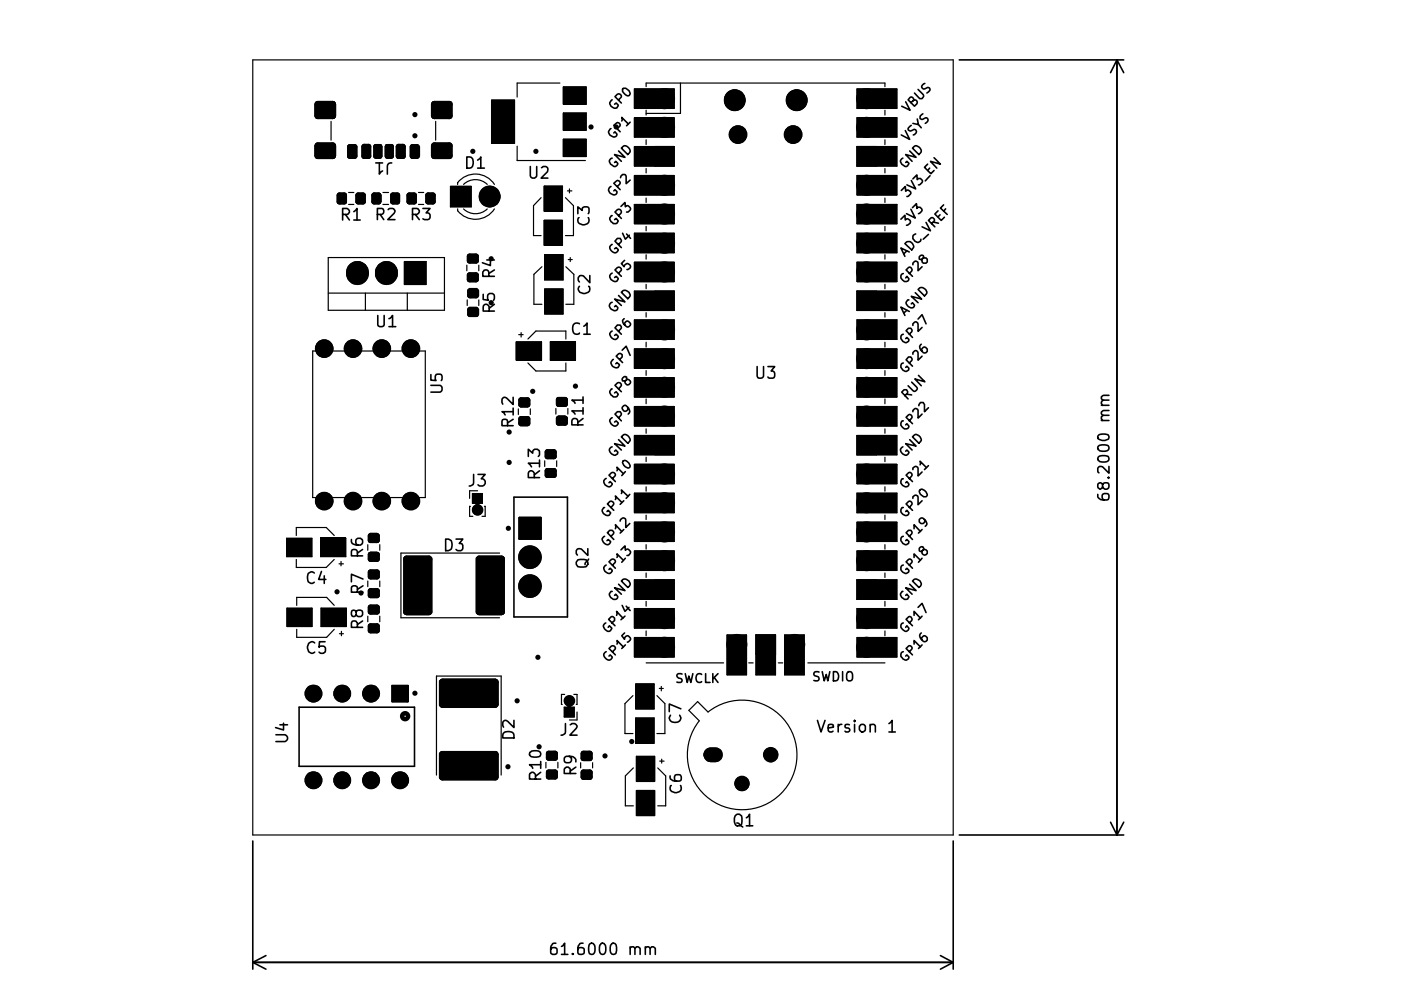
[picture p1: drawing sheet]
<svg xmlns="http://www.w3.org/2000/svg" width="297mm" height="210mm" viewBox="0 0 297 210" stroke-linecap="round" stroke-linejoin="round" font-family="sans-serif">
<g fill="none" stroke="#000" stroke-width=".25">
<path d="M53.6 12.7h148.5v164.3h-148.5zM118.7 17.6h-9.1v3M119.5 18.5h4.8v3.6h-4.8zM134.5 18.9h8.4v4h-8.4zM137 18.4v-.8h50.6v.8M144.3 17.6v6.4h-7.3M181.7 18.9h8.5v4h-8.5zM67.4 22.1h3.1v2.5h-3.1zM67.4 30.9h3.1v2.1h-3.1zM70.2 25.7v4M74.2 31.2h1v1.9h-1zM77.2 31.1h.9v2h-.9z"/>
<path d="M79.7 31.1h.8v2h-.8zM82.1 31.1h.9v2h-.9zM84.5 31.1h.9v2h-.9zM87.5 31.2h.9v1.9h-.9zM92.1 22.1h3.1v2.5h-3.1zM92.1 30.9h3.1v2.1h-3.1zM92.4 25.7v4M95.5 39.5h4.4v4.4h-4.4zM97 38.7v.4M97 38.7a4.8 4.8 0 0 1 7.8 .4M98.3 39.1a3.6 3.6 0 0 1 5 0M104.2 21.3h4.9v9.1h-4.9z"/>
<path d="M109.6 31v3h14.5M115.4 39.5h3.8v5.3h-3.8zM119.5 24h4.8v3.6h-4.8zM119.5 29.5h4.8v3.7h-4.8zM134.5 31.1h8.4v4.1h-8.4zM134.5 25h8.4v4h-8.4zM134.5 37.3h8.4v4h-8.4zM137 23.4v1M137 29.6v1M137 35.7v1M138.9 31.1v4.1M181.7 31.1h8.5v4.1h-8.5z"/>
<path d="M181.7 25h8.5v4h-8.5zM181.7 37.3h8.5v4h-8.5zM185.8 31.1v4.1M187.6 23.4v1M187.6 29.6v1M187.6 35.7v1M69.6 54.6h24.6v11.2h-24.6zM72 41.4h1v1.4h-1zM73.9 43.3h1.1M73.9 40.8h1.1M75.9 41.4h1.1v1.4h-1.1zM79.3 41.4h1v1.4h-1z"/>
<path d="M81.2 43.3h1.2M81.2 40.8h1.2M83.3 41.4h.9v1.4h-.9zM85.8 55.5h4.5v4.8h-4.5zM86.8 41.4h1v1.4h-1zM88.7 43.3h1.1M88.7 40.8h1.1M90.8 41.4h1v1.4h-1zM97 44.3v.4a4.8 4.8 0 0 0 7.8-.4M99 56.2v1.2M99.6 54.4h1.3v.9h-1.3zM99.6 58.3h1.3v1h-1.3z"/>
<path d="M101.5 56.2v1.2M103.3 44.3a3.6 3.6 0 0 1-5 0M114.7 41.9l-1.6 1.7v6.4h1.6M114.9 56.6l-1.7 1.6v6.3h1.7M115.4 46.7h3.8v5.3h-3.8zM115.5 54h3.9v5.4h-3.9zM119.9 41.9l1.7 1.7v6.4h-1.7M120 56.6l1.7 1.6v6.3h-1.7M120.3 40.5h.9M120.5 55h.8M120.7 40v.9M120.9 54.6v.9"/>
<path d="M134.5 43.3h8.4v4.1h-8.4zM134.5 49.4h8.4v4.2h-8.4zM134.5 55.6h8.4v4.1h-8.4zM137 42v.9M137 48v.9M137 54v.9M181.7 43.3h8.5v4.1h-8.5zM181.7 49.4h8.5v4.2h-8.5zM181.7 55.6h8.5v4.1h-8.5zM187.6 42v.9M187.6 48v.9M187.6 54v.9"/>
<path d="M66.3 74.4h23.9v31.1h-23.9zM69.6 62.1h24.6M77.5 62.1v3.7M86.4 62.1v3.7M99.1 63.6v1.2M99.7 61.7h1.2v1h-1.2zM99.7 65.7h1.2v.9h-1.2zM101.5 63.6v1.2M109.5 72.5h5.3v3.9h-5.3zM110 71h.9M110.5 70.5v1M111.9 71.9l1.7-1.7h6.4v1.7"/>
<path d="M111.9 77l1.7 1.7h6.4v-1.7M115.5 61.3h3.9v5.2h-3.9zM116.7 72.5h5.3v3.9h-5.3zM134.5 61.7h8.4v4.1h-8.4zM134.5 67.8h8.4v4.2h-8.4zM134.5 74h8.4v4.1h-8.4zM137 60.3v.9M137 66.3v.9M137 72.6v1M137 78.6v1M138.9 61.7v4.1M181.7 61.7h8.5v4.1h-8.5z"/>
<path d="M181.7 67.8h8.5v4.2h-8.5zM181.7 74h8.5v4.1h-8.5zM185.8 61.7v4.1M187.6 60.3v.9M187.6 66.3v.9M187.6 72.6v1M187.6 78.6v1M109.9 86.7v1.2M110.5 84.8h1.3v1h-1.3zM110.5 88.8h1.3v.9h-1.3zM112.4 86.7v1.2M115.5 97.7v1.2"/>
<path d="M116.1 95.8h1.3v1h-1.3zM116.1 99.8h1.3v1h-1.3zM117.9 86.6v1.2M118 97.7v1.2M118.4 84.8h1.4v.9h-1.4zM118.4 88.7h1.4v1h-1.4zM120.4 86.6v1.2M134.5 98.5h8.4v4h-8.4zM134.5 80.1h8.4v4.1h-8.4zM134.5 86.2h8.4v4.1h-8.4zM134.5 92.4h8.4v4h-8.4zM137 84.6v1"/>
<path d="M137 90.9v1M137 96.9v1M138.9 92.4v4M181.7 98.5h8.5v4h-8.5zM181.7 92.4h8.5v4h-8.5zM181.7 80.1h8.5v4.1h-8.5zM181.7 86.2h8.5v4.1h-8.5zM185.8 92.4v4M187.6 84.6v1M187.6 90.9v1M187.6 96.9v1M60.8 114.1h5.3v3.9h-5.3z"/>
<path d="M62.8 113.5v-1.7h6.4l1.7 1.7M62.8 118.6v1.7h6.4l1.7-1.7M68 114.1h5.3v3.9h-5.3zM71.9 119.5h.9M72.3 119v1M78 115.5v1.2M78.6 117.6h1.3v.9h-1.3zM78.6 113.6h1.3v1h-1.3zM80.5 115.5v1.2M86.2 118.5h4.7v11.2h-4.7zM99.7 107.4h-.1v2.1h.6M100.2 104.6h2.1v2.1h-2.1z"/>
<path d="M101.3 104.1h-1.7v1.6M101.6 118.5h4.7v11.2h-4.7zM102.7 107.4h.2v2.1h-.7M105.9 117.3h-20.9v13.7h20.9M134.5 104.6h8.4v4.1h-8.4zM134.5 110.7h8.4v4.1h-8.4zM134.5 116.8h8.4v4.1h-8.4zM137 103.2v.9M137 109.2v1M137 115.5v.9M181.7 104.6h8.5v4.1h-8.5zM181.7 110.7h8.5v4.1h-8.5z"/>
<path d="M181.7 116.8h8.5v4.1h-8.5zM187.6 103.2v.9M187.6 109.2v1M187.6 115.5v.9M60.9 128.9h5.2v3.9h-5.2zM62.9 133.4v1.7h6.4l1.6-1.7M62.9 128.4v-1.7h6.4l1.6 1.7M68.1 128.9h5.3v3.9h-5.3zM72 134.4h.8M72.4 133.9v.9M78 123.2v1.2M78 130.6v1.2"/>
<path d="M78.6 128.8h1.3v.9h-1.3zM78.6 121.3h1.3v1h-1.3zM78.6 125.3h1.3v.9h-1.3zM78.6 132.8h1.3v.9h-1.3zM80.5 123.2v1.2M80.5 130.6v1.2M134.5 122.9h8.4v4.2h-8.4zM134.5 129h8.4v4.2h-8.4zM134.5 135.2h8.4v4.1h-8.4zM137 121.5v.9M137 127.5v1M137 133.8v1"/>
<path d="M138.9 122.9v4.2M154.2 134.6h4v8.5h-4zM160.3 134.6h4.1v8.5h-4.1zM160.3 138.8h4.1M166.4 134.6h4.1v8.5h-4.1zM181.7 122.9h8.5v4.2h-8.5zM181.7 129h8.5v4.2h-8.5zM181.7 135.2h8.5v4.1h-8.5zM185.8 122.9v4.2M187.6 121.5v.9M187.6 127.5v1M187.6 133.8v1"/>
<path d="M93.8 144.6h11.2v4.8h-11.2zM93.8 159.9h11.2v4.9h-11.2zM116.3 159.8h1.4v.9h-1.4zM119.6 149.9h2.2v2.1h-2.2zM119.7 147.2h-.7v2.2h.2M121.7 147.2h.6v2.2h-.1M122.3 151v1.7h-1.6M123.7 159.8h1.4v1h-1.4zM134.2 147.5l-1.7 1.7v6.3h1.7M134.8 145h3.9v5.3h-3.9zM134.8 152.2h3.9v5.4h-3.9zM137 140.5h16.4"/>
<path d="M139.3 147.5l1.7 1.7v6.3h-1.7M139.8 146h.8M140.2 145.5v1M146 150.6l1.9-1.8 2.2 2.2a11.6 11.6 0 0 1 18.6 6.5 11.6 11.6 0 0 1-13.9 13.9 11.6 11.6 0 0 1-6.5-18.6zM158.7 140.5h1M165 140.5h.9M171.3 140.5h16.3M92.5 164.3v-21h13.8v21M115.7 161.6v1.2M116.3 163.7h1.4v1h-1.4zM118.3 161.6v1.2M123.1 161.7v1.1"/>
<path d="M123.7 163.7h1.4v1.1h-1.4zM125.6 161.7v1.1M134.3 162.8l-1.7 1.7v6.4h1.7M135 167.6h3.8v5.3h-3.8zM135 160.4h3.8v5.3h-3.8zM139.4 162.8l1.7 1.7v6.4h-1.7M139.9 161.4h.9M140.3 161v.8"/>
</g>
<g fill="none" stroke="#000" stroke-width=".34">
<path d="M132 18.9l.2-.2h.5a1.46 1.46 0 0 1 .9 1.2l-.2 .3a1.17 1.17 0 0 1-1.4-1.3zM194.6 19l1.1 1.1 .1 .3-.3 .5h-.5l-1.1-1.2M196.1 17.7l-.6 .4v.5l.4 .3 .9-.4 .3 .2 .1 .3-.7 .7M203.4 12.7h34.9M236.8 12.7v164.3M236.8 12.7l1.5 2.7M236.8 12.7l-1.3 2.7M79.7 34.5h1.4M80.4 34.5v2.4l.2-.3 .5-.4M83.1 34.5a.73 .73 0 0 0-1 .7v1.7M99 33.3h.6a1.19 1.19 0 0 1 .6 1.8l-.3 .5h-.9zM101.3 34l.5-.4 .1-.3v2.3"/>
<path d="M101.3 35.6h1.4M112.4 35.3v2l.5 .5a.84 .84 0 0 0 .9-.5v-2M114.8 35.6l.3-.3h.6l.4 .3 .1 .4-.1 .4-1.4 1.4h1.5M129.5 39.5a.82 .82 0 0 0-.5 .9 1.02 1.02 0 0 0 .7 .8 1.02 1.02 0 0 0 1-.1l.1-.5-.4-.4-.3 .3M129.5 27.3l-.5 .6a1.1 1.1 0 0 0 1.7 .9l.1-.4-.4-.5-.3 .3M129.8 33.5a.74 .74 0 0 0-.6 .8l.3 .5 .5 .4a.66 .66 0 0 0 1-.6l-.4-.4-.3 .3M129.8 21.2l-.5 .6a1.14 1.14 0 0 0 1.5 1.1l.3-.6-.5-.5-.3 .3M130.9 39.5l.5-.5a.49 .49 0 0 0-.1-.6 .49 .49 0 0 0-.6 0l-.6 .5 1.4 1.3M130.9 27.3l.5-.5a.49 .49 0 0 0-.1-.6 .49 .49 0 0 0-.6-.1l-.6 .5 1.4 1.3M131.1 32l1.4 1.4-2.2-.6 1.4 1.4M131.1 21.2l.6-.5a.52 .52 0 0 0-.2-.7 .52 .52 0 0 0-.6 0l-.5 .5 1.3 1.3M131.6 37.7l.1-.4 .3-.3h.5l.2 .2 .1 1.7 .8-.7"/>
<path d="M131.7 31.4a1.03 1.03 0 0 1 1.3-.4 1.03 1.03 0 0 1 .6 1.2l-.5 .6zM131.8 25.7v-.8l1.4 1.3M133.6 25.9l-.8 .8M191.4 33.5l-.5 .5a1.48 1.48 0 0 0 1.3 1.3l.5-.7-.4-.4-.3 .3M191.9 27.7l1 1.8-1.8-.9M192 21.6l1 1.8-1.8-.9M192.9 32l1.3 1.4-2.2-.6 1.4 1.4M193.2 26.6a.94 .94 0 0 0-.7 .8l.5 .4 .8-.4 .3 .1 .2 .4-.1 .3-.6 .4M193.2 38.3l.9 1.7-1.8-.8M193.5 31.4l.3-.3a1.02 1.02 0 0 1 1.2 .2 1.02 1.02 0 0 1 .2 1.1l-.4 .4zM193.5 37.9l.9-.8 .1 1 .1-.3h.6l.3 .4v.5l-.4 .4-.4 .1M193.6 21.3l.3-.1a.55 .55 0 0 1 .5 .2 .55 .55 0 0 1 0 .6l-.5 .5-1.4-1.3 .5-.5a.49 .49 0 0 1 .6 0 .49 .49 0 0 1 0 .6l-.5 .5"/>
<path d="M194.5 25.2l.2 1.2-1.2-.2M194.7 26.4l.6 .7M195.7 24.1l-.6 .5v.5l.5 .2 .7-.3 .3 .1 .2 .3-.1 .3-.5 .5M196.7 34.8l-.7 .7 1.4 1.3 .6-.6M197.1 35.6l-.4 .6M197.2 37.3l-1 1.1M198 33.4l1.4 1.4-2.1-.6 1.3 1.4M72.6 45.5l1.2-.1a.67 .67 0 0 0 .3-.7 .67 .67 0 0 0-.5-.5h-1v2.5M73.2 45.5l.9 1.2M75 44.9l.7-.7v2.5M75 46.7h1.4M80 45.5h.9a.68 .68 0 0 0 .5-.7 .68 .68 0 0 0-.5-.6h-.9v2.4"/>
<path d="M80.6 45.5l.8 1.1M82.3 44.4l.3-.2h.6l.5 .4v.3l-1.5 1.7h1.5M87.5 45.5h.9a.65 .65 0 0 0 .5-.7 .65 .65 0 0 0-.5-.6h-.9v2.4M88.1 45.5l.8 1.1M89.7 44.2h1.5l-.9 .9a.67 .67 0 0 1 .9 .5v.5l-.2 .3a1.15 1.15 0 0 1-1.3 0M103.2 55.1h1.6M103.6 58.6v-.9a.67 .67 0 0 0-.6-.5 .67 .67 0 0 0-.6 .5v.9h2.4M104 54.8v1.5l-1.7-.6M104.8 57.2l-1.2 .8M122.5 45.3v-1.4l.9 .7 .1-.6a1.06 1.06 0 0 1 1.3 0 1.21 1.21 0 0 1-.1 1.3M122.8 46.1a.79 .79 0 0 0 .3 1.4 1.07 1.07 0 0 0 1.4 0 1.07 1.07 0 0 0 .2-1.4M125.1 58.4v1.5l-1.4-1.4a.78 .78 0 0 0-1.1 .3v.6l.3 .4"/>
<path d="M129.8 57.9a.82 .82 0 0 0-.5 .9 1.17 1.17 0 0 0 1.5 .8l.3-.6-.5-.4-.3 .2M129.8 45.7h-.2l-.3 .5a1.15 1.15 0 0 0 1.3 1.2l.2-.1 .3-.5-.5-.5-.3 .3M129.8 51.8a.9 .9 0 0 0-.5 1 .9 .9 0 0 0 .7 .7 .7 .7 0 0 0 1.1-.6l-.5-.4-.3 .2M131.1 57.9l.6-.5a.52 .52 0 0 0-.2-.6 .52 .52 0 0 0-.6-.1l-.5 .5 1.3 1.4M131.1 45.7l.6-.5a.55 .55 0 0 0-.1-.7 .55 .55 0 0 0-.7-.1l-.5 .6 1.3 1.3M131.1 51.8l.6-.5a.55 .55 0 0 0-.2-.8h-.6l-.5 .6 1.3 1.4M131.7 43.8l.8-.9 .1 1a.45 .45 0 0 1 .7-.2l.3 .3 .1 .4-.5 .6h-.4M132 49.4l.6 1.3 .8-.8M132.4 55.2l-.7 .7 .6 .7 .1-.4 .5-.3 .7 .3 .1 .3-.1 .3-.7 .3M132.8 49.6l.9 .9M191 46.5l.9-.9v1.1a.45 .45 0 0 1 .7-.2l.4 .2v.4a.94 .94 0 0 1-.8 .7M191.1 40.4l.8-.9 .1 1.1a.45 .45 0 0 1 .7-.2l.3 .2 .1 .4-.5 .6-.3 .1"/>
<path d="M191.5 58l-.2 .1a.97 .97 0 0 0 0 1.3 .97 .97 0 0 0 1.3 0l.1-.3-.4-.5-.3 .3M191.9 51.6a1 1 0 0 1 1.4-.1 1 1 0 0 1 0 1.5zM192.3 53.2l-.7 .6M192.8 58l.5-.5a.54 .54 0 0 0-.1-.6 .54 .54 0 0 0-.6-.2l-.5 .5 1.4 1.4M192.8 53.4l-1.8-.8 .9 1.8M193.1 44.4l1 1.8-1.9-.9M193.5 44l.8-.8 .1 1 .2-.3h.5l.3 .4 .1 .3-.8 .7M193.5 56.1v-.3l.4-.3 .3-.1 .4 .1v1.9l.9-.8M194.1 49.6l-.5 .3a.91 .91 0 0 0 .4 1.2l.7 .3a.57 .57 0 0 0 .5-.7M195.7 54.7h.6l.3 .2v.6l-.3 .3h-.6l-.2-.3v-.6l.3-.5-.1-.2-.3-.1-.5 .3v.5h.6M196.3 47.2l1 1.7-1.8-.8M196.8 49.7l-1.1 1"/>
<path d="M197.5 47.4l.5-.5a.49 .49 0 0 0 0-.6 .49 .49 0 0 0-.6-.1l-.6 .5 1.4 1.4M197.9 47.1l1.1 .2M198.9 44.7l-.7 .7 1.4 1.3 .6-.6M199.3 45.6l-.4 .4M200.1 43.4l-.7 .7 1.4 1.4M200.5 44.3l-.4 .5M80.1 66.9v1.9l.1 .3 .3 .2 .9-.2v-2.2M82.5 67.6l.7-.7v2.4M82.5 69.3h1.4M91.4 79.4v1.2l1.1 .1a1.06 1.06 0 0 1 0-1.3h1.1a1.06 1.06 0 0 1 0 1.3M102.4 62.4v1.1l1.1 .2a1.06 1.06 0 0 1 0-1.3l.3-.2h.6l.2 .2a1.06 1.06 0 0 1 0 1.3M103.7 66v-1a.65 .65 0 0 0-.6-.5 .65 .65 0 0 0-.7 .5v1h2.4"/>
<path d="M104.8 64.5l-1.1 .9M122.9 68.7a.96 .96 0 0 0-1.2 0 .96 .96 0 0 0-.3 1.1 .84 .84 0 0 0 .4 1 .84 .84 0 0 0 1.1-.2M122.9 60.7a.8 .8 0 0 0 0 1.3 1.39 1.39 0 0 0 2.2-.6l-.1-.6-.2-.1M123.8 69.2l.7-.7v2.4M123.8 70.9h1.3M129.8 70.2l-.3 .2a1.02 1.02 0 0 0 .2 1.2 1.02 1.02 0 0 0 1.1 .2l.3-.5-.5-.4-.3 .2M129.8 64.1a.76 .76 0 0 0-.6 .8 1.02 1.02 0 0 0 .6 .9 1.02 1.02 0 0 0 1.1-.2l.1-.4-.4-.4-.3 .2M130 76.2l-.1 .1a1.02 1.02 0 0 0-.1 1.3 1.02 1.02 0 0 0 1.3 .3l.2-.6-.5-.4-.2 .2M131.1 70.2l.6-.5a.55 .55 0 0 0-.2-.8h-.6l-.5 .6 1.3 1.4M131.1 62.7l1.4 1.3-2.2-.6 1.4 1.4M131.4 76.2l.5-.5v-.5a.55 .55 0 0 0-.8-.2l-.5 .5 1.4 1.4M131.7 62a.81 .81 0 0 1 1.1-.4l.5 .4 .3 .5v.2l-.5 .6z"/>
<path d="M131.9 74.3l.9-.9 .8 2M132.3 67.6l-.2 .2a.75 .75 0 0 0 .1 .9l.9 .6a.67 .67 0 0 0 .6-.6l-.6-.6a.66 .66 0 0 0-.7 .6l.1 .2M160.5 77.7v2.1a.74 .74 0 0 0 .7 .4 .74 .74 0 0 0 .7-.4v-2.1M162.8 77.7h1.5l-.8 1a.62 .62 0 0 1 .8 .5v.6l-.2 .3-.9 .1-.4-.3M191.5 70.9l-.2 .1a.9 .9 0 0 0 .1 1.4l.8 .2a.57 .57 0 0 0 .5-.6l-.4-.5-.3 .3M191.5 77h-.2a.9 .9 0 0 0 .1 1.5l.8 .2a.57 .57 0 0 0 .5-.6l-.4-.5-.3 .3M192.3 65.8l-.7 .6M192.7 63.6h-.3l-.3 .5a1.1 1.1 0 0 0 1.7 .9l.1-.3-.4-.5-.3 .2M192.8 70.9l.5-.5a.55 .55 0 0 0-.2-.8h-.5l-.5 .5 1.4 1.4M192.8 77l.5-.5a.55 .55 0 0 0-.2-.8h-.5l-.5 .6 1.4 1.3M192.8 66l-1.8-.9 .9 1.8M193.5 69v-.3l.4-.4a.48 .48 0 0 1 .5 0 .48 .48 0 0 1 .2 .4v1.6l.9-.9"/>
<path d="M193.5 75.1v-.3l.4-.4a.48 .48 0 0 1 .5 0 .48 .48 0 0 1 .2 .4v1.6l.9-.9M194.1 62.1l1.3 1.3-2.2-.6 1.4 1.4M194.6 67.6l.9-.9 .8 2M194.6 61.4a.81 .81 0 0 1 1.1-.4l.6 .4 .2 .5v.2l-.5 .6zM194.7 79.6l1.4 1.3-2.1-.6 1.3 1.5M195.3 73a.81 .81 0 0 0-.1 1.3l.5 .5h.4l.5-.3v-.5l-.3-.3-.4-.1-.5 .5 .1 .3M91.4 81.7h1.9l.4 .5-.1 .7-.3 .2h-1.9M107.6 90.3l-.1-1.2-.3-.2-.6 .1-.2 .3v1h2.4M108.8 87.3h-2.4l.4 .2 .3 .5M108.8 84.2v1.6l-1.7-1.6a.6 .6 0 0 0-.7 .6v.5l.2 .4M108.8 88.9l-1.2 .8M108.8 86.5v1.5"/>
<path d="M112 96.8v-1.6l.9 .9a.67 .67 0 0 1 .5-.9h.6l.3 .3 .1 .9-.3 .4M114.4 98.2h-2.4l.7 .8M114.4 99.8l-1.1 .9M114.4 97.5v1.5M122.5 90.1v-.9a.65 .65 0 0 0-.6-.5 .65 .65 0 0 0-.7 .5v.9h2.4M123.6 87.1h-2.4l.7 .7M123.6 84.8h-2.4l.6 .5 .1 .2M123.6 88.7l-1.1 .9M123.6 84.2v1.3M123.6 86.4v1.4M129.8 82.5h-.2l-.3 .5a1.15 1.15 0 0 0 1.3 1.2l.2-.1 .3-.5-.5-.5-.3 .2M129.8 94.7a.79 .79 0 0 0-.6 .8 .79 .79 0 0 0 .5 .8l.8 .2a.57 .57 0 0 0 .5-.7l-.4-.4-.3 .3"/>
<path d="M129.8 88.6l-.3 .2a1.02 1.02 0 0 0 .2 1.2 1.02 1.02 0 0 0 1.1 .2l.3-.5-.5-.5-.3 .3M130.8 99.8v-.7l1.4 1.3M131.1 82.5l.6-.6a.52 .52 0 0 0-.2-.7 .52 .52 0 0 0-.6 0l-.5 .5 1.3 1.4M131.1 93.2l1.4 1.4-2.2-.5 1.4 1.3M131.1 88.6l.6-.5a.55 .55 0 0 0-.2-.8h-.6l-.5 .5 1.3 1.4M131.7 92.6a.97 .97 0 0 1 1.5-.1 .97 .97 0 0 1-.1 1.5zM132.1 97.8a1.05 1.05 0 0 1 1.1 .2 1.05 1.05 0 0 1 .2 1.1l-.1 .1a1.25 1.25 0 0 1-1.2-1.4zM132.6 100l-.8 .8M132.8 80.5l.3-.1a.67 .67 0 0 1 .6 .7l-.4 .4h-.5l-.3-.4 .3-.6v-.6l-.4-.1-.4 .4-.1 .3 .1 .3h.6M133.1 86.4v.5l-.3 .2h-.6l-.3-.7 .3-.4 .4-.1a1.35 1.35 0 0 1 .8 1.6l-.2 .3M191.4 94.7l-.1 .1a.97 .97 0 0 0-.1 1.3 .97 .97 0 0 0 1.2 .3l.3-.6-.4-.4-.3 .3M191.5 89.2h-.2a1 1 0 0 0 0 1.4 1 1 0 0 0 1.3 .1l.1-.4-.4-.5-.3 .3"/>
<path d="M191.9 83.9l.5-.5a.55 .55 0 0 0-.2-.8h-.5l-.5 .5 1.3 1.5M192.2 83.6l1.1 .1M192.8 89.2l.5-.6a.49 .49 0 0 0-.1-.6 .49 .49 0 0 0-.6 0l-.5 .5 1.4 1.3M192.9 93.2l1.3 1.4-2.2-.5 1.4 1.3M193.3 81l1.1 1.1v.5l-.6 .4-1.3-1.2M193.5 92.6l.6-.5a1.1 1.1 0 0 1 1.1 1.5l-.4 .4zM193.5 99.6v-.4l.4-.2 .3-.1 .4 .2v1.8l.9-.8M193.5 87.3v-.3l.6-.4 .5 .2v1.8l.9-.8M194.8 86l.4-.7h.5l.3 .5v1.5l.8-.9M195.1 98.6v-.8l1.3 1.3M196.8 98.7l-.8 .9M232.8 96.9a1.88 1.88 0 0 1 2.2 0l.1 .5a.76 .76 0 0 1-.8 .6 1.08 1.08 0 0 1-1.6-.8z"/>
<path d="M232.8 94.7a2.16 2.16 0 0 1 2.1-.2 .68 .68 0 0 1-.2 1.1 2.1 2.1 0 0 1-1.9-.3zM232.8 92.4a2.16 2.16 0 0 1 2.1-.2 .69 .69 0 0 1 0 .9 1.9 1.9 0 0 1-2.1-.1zM233.5 89.2h1.6M233.5 85.9h1.6M235.1 98.9v1.4l-1.3-1.3a.67 .67 0 0 0-1.1 .3v.6l.3 .3M235.1 88.1h-1.2l-.2 .1-.2 .2v.4l.3 .4M235.1 87h-1.2l-.2 .2-.2 .2v.3l.4 .4M235.1 84.8h-1.2l-.2 .2a.59 .59 0 0 0 .1 .9M235.1 83.8h-1.2l-.2 .2-.2 .2v.3l.4 .3M74.5 114.4v.5a1.64 1.64 0 0 0 2.3 .4 .84 .84 0 0 0-.3-1.2h-.6l-.4 .3-.1 .7 .5 .5M75.8 117.9v-1a.68 .68 0 0 0-.7-.4 .68 .68 0 0 0-.6 .4v1h2.4M76.9 116.5l-1.1 .8"/>
<path d="M94.5 114.3a1.06 1.06 0 0 1 1.1 .2 1.06 1.06 0 0 1 .2 1.2 .9 .9 0 0 1-.7 1.1h-.6zM96.7 114.3h1.4l-.7 .9 .6 .1a1.06 1.06 0 0 1 0 1.3l-.3 .2h-.7l-.3-.3M100.4 100.6v1.8a.89 .89 0 0 1-.9 .6M101.3 100.6h1.6l-.9 .9a.82 .82 0 0 1 .9 .5 .87 .87 0 0 1-.5 1h-.7l-.4-.2M109 105.4h11.3v25.4h-11.3zM113.3 101.3v-1a.65 .65 0 0 0-.7-.5 .65 .65 0 0 0-.6 .5v1h2.4M122.5 118.7h1.8l.3 .5v.4l-.3 .5h-1.8l-.3-.5v-.4zM124.6 116.3v1.5l-1.3-1.4-.4-.1-.5 .1-.2 .4v.5l.2 .4M124.8 118.5l-.7 .8-.1 .4M128.2 113.7l-.4 .3a1.02 1.02 0 0 0 .2 1.1 1.02 1.02 0 0 0 1.2 .2l.3-.5-.6-.4-.2 .2M128.2 107.6h-.2l-.3 .5a1.14 1.14 0 0 0 1.5 1.1l.3-.5-.6-.5-.2 .3M128.5 101.4l-.1 .1a.77 .77 0 0 0-.1 1.3l.5 .3a.7 .7 0 0 0 1-.6l-.4-.4-.3 .3"/>
<path d="M128.5 119.8l-.1 .1a.77 .77 0 0 0-.1 1.3l.5 .3a.7 .7 0 0 0 1-.6l-.4-.4-.3 .2M129.5 113.7l.6-.8-.3-.5h-.5l-.5 .5 1.3 1.5M129.5 107.6l.6-.8a.59 .59 0 0 0-.8-.5l-.5 .5 1.3 1.4M129.9 101.4l.5-.5a.52 .52 0 0 0-.1-.6 .52 .52 0 0 0-.7-.1l-.5 .6 1.4 1.3M129.9 119.8l.5-.5a.52 .52 0 0 0-.1-.6 .52 .52 0 0 0-.7-.1l-.5 .5 1.4 1.4M130.5 112.1v-.8l1.3 1.4M130.5 105.9v-.7l1.3 1.3M130.8 118.2v-.8l1.4 1.4M131.5 110.5l.1-.3 .5-.4 .5 .2 .1 1.8 .8-.8M131.7 116.6l.8-.9 .1 1a.46 .46 0 0 1 .7-.2l.3 .3 .1 .4-.4 .6h-.4M131.7 104.6v-.7l1.5 1.3M132.2 112.3l-.7 .7"/>
<path d="M132.2 106.2l-.7 .7M132.6 118.4l-.8 .8M133.5 104.8l-.7 .9M191.5 119.8l-.2 .1a1 1 0 0 0 0 1.3 1 1 0 0 0 1.3 .1l.1-.4-.4-.4-.3 .2M191.5 113.7l-.2 .1a.9 .9 0 0 0 .1 1.4l.5 .3a.72 .72 0 0 0 .8-.7l-.4-.4-.3 .2M191.5 101.5h-.2a1 1 0 0 0 0 1.3 1 1 0 0 0 1.3 .2l.1-.4-.4-.5-.3 .3M191.5 107.6h-.2a1 1 0 0 0 0 1.3 1 1 0 0 0 1.3 .2l.1-.4-.4-.5-.3 .3M192.8 119.8l.5-.5a.49 .49 0 0 0-.1-.6 .49 .49 0 0 0-.6-.1l-.5 .5 1.4 1.4M192.8 113.7l.5-.5a.55 .55 0 0 0-.2-.8h-.5l-.5 .5 1.4 1.5M192.8 101.5l.5-.6a.49 .49 0 0 0-.1-.6 .49 .49 0 0 0-.6-.1l-.5 .6 1.4 1.3M192.8 107.6l.5-.6a.49 .49 0 0 0-.1-.6 .49 .49 0 0 0-.6-.1l-.5 .5 1.4 1.4M193.5 105.7v-.4l.4-.2 .3-.1 .4 .2v1.8l.9-.8"/>
<path d="M193.8 118.2v-.8l1.4 1.4M193.8 112.1v-.8l1.4 1.4M195 104l.3-.3a1.25 1.25 0 0 1 1.2 1.5l-.2 .1h-.5a1.46 1.46 0 0 1-.9-1.2zM195.5 118.4l-.8 .8M195.5 112.3l-.8 .7M195.7 116.6h.6l.3 .2v.5l-.5 .4-.6-.4v-.5l.3-.6-.1-.2-.3-.1-.5 .3v.6l.3 .1 .3-.1M196 110.2v.5l-.3 .3h-.5l-.3-.3v-.5l.3-.3a1.17 1.17 0 0 1 1.2 1.4l-.2 .3M232.7 104.8a.96 .96 0 0 0 1.1 1.2l1.1-.1 .2-.4-.1-.7a1.06 1.06 0 0 0-1.2 0 .84 .84 0 0 0 .3 1.2M233.8 102.8l.2-.4h.7a.71 .71 0 0 1 .4 .8 .71 .71 0 0 1-.8 .5 1.08 1.08 0 0 1-.6-1.2l-.5-.1a.74 .74 0 0 0-.5 .6 .74 .74 0 0 0 .5 .7l.5-.2 .1-.3M234.9 101.3h.2l-.1 .1-.1-.1h.2M66.6 121.5a.94 .94 0 0 0-1.1 0 .94 .94 0 0 0-.3 1.1 .89 .89 0 0 0 .4 .9 .89 .89 0 0 0 1-.1M66.7 136.3a.99 .99 0 0 0-1.1 0 .99 .99 0 0 0-.4 1.1l.2 .8a.83 .83 0 0 0 1.3 .1"/>
<path d="M68.2 121.2l-.6 1.7h1.5M68.7 122.1v1.6M68.9 136.1h-1.2l-.1 1.1 .4-.2 .7 .1 .3 .3-.1 .9-.3 .2h-.6l-.4-.2M75.5 129.8l.1-.3 .3-.1h.6l.3 .1 .1 .8-.4 .4h-.6l-.4-.4-.1-.8-.4-.1-.3 .1a.97 .97 0 0 0 0 1.1 .56 .56 0 0 0 .8-.3M75.8 125.6l-.1-1.2-.3-.2-.8 .2-.1 1.2h2.5M75.8 133v-.9a.68 .68 0 0 0-.7-.5 .68 .68 0 0 0-.6 .5v.9h2.4M76.9 131.7l-1.1 .7M77 122.8l-2.5-1v1.6M77 124.2l-1.2 .8M128.4 132.1l-.3 .2a1.02 1.02 0 0 0 .2 1.2 1.02 1.02 0 0 0 1.2 .2l.2-.5-.5-.5-.3 .3M128.5 138.2a.9 .9 0 0 0-.5 .9 .9 .9 0 0 0 .8 .8 .7 .7 0 0 0 1-.6l-.4-.4-.3 .2M129.7 132.1l.6-.5v-.5l-.4-.4-.4 .1-.5 .5 1.4 1.4"/>
<path d="M129.8 125.4h-.3l-.3 .5a1.19 1.19 0 0 0 1.5 1.1l.3-.5-.4-.5-.3 .2M129.9 138.2l.5-.5a.52 .52 0 0 0-.1-.7 .52 .52 0 0 0-.7 0l-.5 .5 1.4 1.4M130.7 130.5v-.9l1.4 1.5M130.8 136.6v-.8l1.4 1.4M131.1 123.9l1.4 1.3-2.2-.6 1.4 1.4M131.7 123.2a.81 .81 0 0 1 1.1-.3l.5 .3 .3 .5-.2 .6-.3 .2zM131.9 128.4l.6 1.2 .8-.8M132.4 134.2l-.6 .6 .6 .8v-.4l.6-.4 .7 .6-.1 .3-.6 .4M132.5 130.6l-.8 .8M132.6 136.7l-.8 .8M132.8 128.5l.8 1M191.4 125.4h-.1l-.4 .5a1.19 1.19 0 0 0 1.5 1.1l.3-.5-.4-.5-.3 .2"/>
<path d="M191.5 138.2l-.4 .2a.91 .91 0 0 0 .3 1.3l.8 .3a.57 .57 0 0 0 .5-.7l-.4-.4-.3 .2M191.5 132.1l-.2 .1a.96 .96 0 0 0 .5 1.6 .66 .66 0 0 0 .9-.6l-.4-.5-.3 .3M192.8 138.2l.5-.5a.49 .49 0 0 0-.1-.6 .49 .49 0 0 0-.6-.1l-.5 .5 1.4 1.4M192.8 132.1l.5-.5a.54 .54 0 0 0-.1-.6 .54 .54 0 0 0-.6-.2l-.5 .5 1.4 1.4M192.9 123.9l1.3 1.3-2.2-.6 1.4 1.4M193.5 123.2a1.02 1.02 0 0 1 1.3-.2 1.02 1.02 0 0 1 .4 1.3l-.4 .2zM193.8 136.6v-.8l1.4 1.4M193.8 130.5v-.9l1.4 1.5M194.6 128.8l.9-.9 .8 2M195.3 134.2a.81 .81 0 0 0-.1 1.3l.5 .5 .4 .1 .5-.4v-.5l-.3-.3-.4-.1-.5 .5 .1 .3M195.5 136.7l-.8 .8M195.5 130.6l-.8 .8"/>
<path d="M58.5 155.8h2a.75 .75 0 0 1 .5 .7 .75 .75 0 0 1-.5 .7h-2M59.4 153.7h1.6M60.1 153.3v1.5l-1.7-.5M63.4 149.9h24.5v12.6h-24.5zM106.7 155.5a1.62 1.62 0 0 1 2.2 0l.1 1h-2.4zM109 152.7v1.6l-1.7-1.6a.6 .6 0 0 0-.7 .5v.6l.2 .4M112.4 159.5a1.54 1.54 0 0 1 2.2 .3v.2a1.18 1.18 0 0 1-1.4 .5l-.7-.1a.6 .6 0 0 1-.1-.9zM119.9 153.4v1.8a.89 .89 0 0 1-.9 .7M120.9 153.7l.3-.3h.6l.4 .3 .1 .4-1.5 1.8h1.5M142.2 151.6l-.3 .5a1.25 1.25 0 0 0 1.2 1.1 1.25 1.25 0 0 0 1.3-1.1l-.3-.5M144.4 150.3l-2.5-1v1.6M144.6 142.9l-.8-.1-.2 .2-.1 .3a.95 .95 0 0 0 .9 .6l.2 .3-.2 .4h-.9"/>
<path d="M145.3 142.8l.4 1.9 .3-1.4 .5 1.4 .4-1.9M148.8 143a.77 .77 0 0 0-1 0 .77 .77 0 0 0-.2 .9 .71 .71 0 0 0 .4 .7 .71 .71 0 0 0 .8-.1M149.6 142.8v1.9h.9M151.1 142.8v1.9M151.4 143.6l.8 1.1M152.2 142.8l-1.1 1.1M173.3 152.7l.8 2.5 .8-2.5M173.7 142.5l-.7-.1a.47 .47 0 0 0-.5 .5 .47 .47 0 0 0 .5 .4l.6 .3v.6a.79 .79 0 0 1-1 .1M174.3 142.4l.5 2 .4-1.4 .3 1.4 .4-2M175.6 154.3l1.1-.1-.1-.5-.7-.1-.2 .1-.1 .2 .1 1.1 .2 .2 .7-.2M176.7 142.4h.5a1.09 1.09 0 0 1 .6 1 1.09 1.09 0 0 1-.6 1h-.5zM177.7 153.6v1.6"/>
<path d="M178.5 153.6a.63 .63 0 0 0-.8 .4M178.6 142.4v2M179.7 142.5a.66 .66 0 0 1 1.1 .6v.7a.64 .64 0 0 1-.7 .6 .64 .64 0 0 1-.6-.6v-.7zM180.1 153.7a.6 .6 0 0 0-.9 .2v.4a.85 .85 0 0 1 1 .4l-.1 .3-.3 .2h-.5l-.1-.2M181.2 152.7v.3M181.2 153.6v1.6M182.5 153.7a.67 .67 0 0 1 1 .3l-.1 .9a.67 .67 0 0 1-.7 .3 .67 .67 0 0 1-.5-.5v-.7zM184.5 153.8l.3-.2 .6 .1 .2 .2v1.3M184.5 153.6v1.6M188.5 153.4l.6-.7v2.5M188.5 155.2h1.3M53.6 178.3v27.2"/>
<path d="M113.5 165.2v-.9a.65 .65 0 0 0-.6-.6 .65 .65 0 0 0-.6 .6v.9h2.3M114.6 162.1h-2.3l.6 .8M114.6 163.7l-1.1 .9M114.6 161.5v1.4M120.6 160.4a.84 .84 0 0 1 .6 .9l-.2 .2a1.06 1.06 0 0 1-1.3 0l-.1-.7 .3-.4a2.14 2.14 0 0 1 2 .4l.2 .2v.5M120.9 164v-.8a.67 .67 0 0 0-1-.4l-.3 .4v.8h2.5M122.1 162.6l-1.2 .9M142.1 164.5a.88 .88 0 0 0 1 1.1l1.2-.1a.97 .97 0 0 0 0-1.2h-1.1a.97 .97 0 0 0 0 1.2l.2 .1M142.3 166.5a.79 .79 0 0 0 .4 1.4 1.07 1.07 0 0 0 1.3 0 1.07 1.07 0 0 0 .3-1.4M155.9 173l.4-.4a.87 .87 0 0 1 1 .9l-.1 1.3-.4 .3-.8-.1a1.95 1.95 0 0 1-.1-2zM156.2 174.5l.4 .1 .9 .7M158.2 173.4l.7-.8v2.5"/>
<path d="M158.2 175.1h1.4M202.1 178.3v27.2M203.4 177h34.9M235.5 174.3l1.3 2.7M238.3 174.3l-1.5 2.7M117.9 200a.88 .88 0 0 0-1.1 1v1.2l.4 .2 .8-.2v-1.1l-.8-.2-.4 .2v.2M123.6 200a.88 .88 0 0 0-1.1 1v.9l.2 .4 .7 .1 .4-.2v-1.1l-.9-.2-.2 .1-.2 .3M53.6 204h148.5M53.6 204l2.8 1.5M56.4 202.6l-2.8 1.4M119 200.7l.3-.1 .4-.6v2.4M119 202.4h1.4"/>
<path d="M121.4 202.2l.2 .1-.2 .1v-.2v.2M125 200.2a.62 .62 0 0 1 1.1 .2 1.98 1.98 0 0 1-.3 1.9h-.7a1.95 1.95 0 0 1-.1-2.1zM127.4 200.1a.64 .64 0 0 1 1 .3 1.98 1.98 0 0 1-.3 1.9l-.4 .1a.76 .76 0 0 1-.6-.9 1.38 1.38 0 0 1 .3-1.4zM129.7 200.1a.64 .64 0 0 1 .9 .3l.1 .5a1.09 1.09 0 0 1-.6 1.5h-.1a.76 .76 0 0 1-.6-.9 1.38 1.38 0 0 1 .3-1.4zM133.6 201a.57 .57 0 0 1 .5-.3 .57 .57 0 0 1 .5 .4v1.3M133.6 200.7v1.7M134.6 201.1l.4-.4h.3l.4 .4v1.3M136.8 201a.57 .57 0 0 1 .6-.3 .57 .57 0 0 1 .4 .4v1.3M136.8 200.7v1.7M137.8 201.1l.4-.4h.3l.4 .4v1.3M199.4 202.6l2.7 1.4M202.1 204l-2.7 1.5"/>
</g>
<path d="M107.6 111.8h.4v.4h-.4zM110.2 109.8h4.4v4.4h-4.4zM83.2 145.5h3.2v3.2h-3.2zM87.8 146.8h.4v.4h-.4z" fill="none" stroke="#000" stroke-width=".51"/>
<circle cx="85.9" cy="151.8" r=".64" fill="none" stroke="#000" stroke-width=".93"/>
<g fill="#000">
<path d="M119.3 18.4l5-.1 .1 3.9h-5zM134.5 18.7h8.5l.1 4.3-8.6 .1zM181.7 18.7h8.5v4.3l-8.5 .1zM67.4 30.9h3.1v2.1h-3.1zM67.4 22.1h3.1v2.5h-3.1zM66.8 30.5l.4-.3 3.8 .1 .3 .6v2.1l-.2 .4-.4 .3-3.7-.1-.4-.6v-2.1zM66.8 21.7l.4-.3 3.8 .1 .3 .6v2.5l-.2 .4-.4 .2-3.7-.1-.4-.5v-2.5zM74.2 31.2h1v1.9h-1zM73.7 30.8l.4-.2h1.2l.4 .2v2.6l-.4 .3h-1.2l-.4-.3zM77.2 31.1h.9v2h-.9zM76.7 30.8l.3-.2h1.2l.4 .2 .1 2.4-.3 .4-1.4 .1-.3-.3zM79.7 31.1h.8v2h-.8z"/>
<path d="M79.3 30.6h1.5l.3 .4v2.2l-.2 .3-.3 .2h-.9l-.5-.3v-2.5zM82.1 31.1h.9v2h-.9zM81.7 30.6h1.4l.4 .3v2.5l-.5 .3h-1l-.3-.2-.2-.3v-2.2zM84.5 31.1h.9v2h-.9zM84.2 30.6h1.4l.3 .2 .1 2.4-.2 .4-1.4 .1-.2-.1-.3-.4v-2.2zM87.5 31.2h.9v1.9h-.9zM87 30.8l.3-.2h1.3l.5 .5v2.1l-.5 .5h-1.3l-.3-.3zM92.1 30.9h3.1v2.1h-3.1zM92.1 22.1h3.1v2.5h-3.1zM91.5 30.5l.4-.3 3.8 .1 .2 .4-.1 2.7-.4 .3-3.7-.1-.3-.6v-2.1zM91.5 21.7l.4-.3 3.8 .1 .2 .4-.1 3.1-.4 .2-3.7-.1-.3-.5v-2.5zM95.4 39.5l4.5-.1 .1 4.5h-4.6z"/>
<path d="M104.2 21.3h4.9v9.1h-4.9zM104.2 21.1l5 .1-.1 9.3h-5zM115.2 39.5h4.2l-.1 5.4-4.1-.1zM119.5 18.5h4.8v3.6h-4.8zM119.5 24h4.8v3.6h-4.8zM119.5 29.5h4.8v3.7h-4.8zM119.3 29.5l5-.1 .1 3.9h-5zM119.3 24l5.1-.1v3.8h-5.1zM134.5 18.9h8.4v4h-8.4zM134.5 25h8.4v4h-8.4zM134.5 31.1h8.4v4.1h-8.4zM138.9 31.1h4v4.1h-4z"/>
<path d="M134.5 37.1h8.5l.1 4.3-8.6 .1-.1-.1zM134.5 24.9h8.5l.1 4.2-8.6 .1zM134.4 31.1l8.6-.1 .1 4.2-8.6 .1zM181.7 25h8.5v4h-8.5zM181.7 18.9h8.5v4h-8.5zM181.7 31.1h4.1v4.1h-4.1zM181.7 31.1h8.5v4.1h-8.5zM181.6 37.2l8.6-.1v4.3l-8.5 .1zM181.6 24.9h8.6v4.3h-8.6zM181.6 31h8.6v4.3h-8.6zM72 41.4h1v1.4h-1zM71.5 41.1l.4-.3h1.2l.4 .3 .1 1.8-.3 .4h-1.4l-.4-.2z"/>
<path d="M75.9 41.4h1.1v1.4h-1.1zM74.1 56a2.49 2.49 0 0 1 3.6 .3 2.49 2.49 0 0 1-.4 3.5 2.49 2.49 0 0 1-3.6-.4 2.72 2.72 0 0 1 .4-3.4zM75.4 41.1l.5-.3h1.1l.5 .3 .1 1.8-.3 .4h-1.4l-.5-.2zM79.3 41.4h1v1.4h-1zM78.8 41.1l.4-.3h1.2l.4 .3 .1 .2v1.5l-.3 .5h-1.4l-.4-.2zM80.2 56a2.51 2.51 0 0 1 3.5 .1 2.51 2.51 0 0 1 0 3.5 2.51 2.51 0 0 1-3.5 .1 2.57 2.57 0 0 1 0-3.7zM83.3 41.4h.9v1.4h-.9zM82.8 41.1l.3-.3h1.3l.4 .3v1.7l-.2 .5h-1.5l-.3-.2zM86.8 41.4h1v1.4h-1zM86.3 41.1l.4-.3h1.2l.4 .3 .1 1.7-.3 .5h-1.4l-.4-.2zM85.7 55.4h4.7v5.1l-4.8-.1zM90.8 41.4h1v1.4h-1z"/>
<path d="M90.3 41.1l.4-.3h1.2l.4 .3 .1 1.7-.3 .5h-1.4l-.4-.2zM95.5 39.5h4.4v4.4h-4.4zM99.6 58.3h1.3v1h-1.3zM99.6 54.4h1.3v.9h-1.3zM99.1 58l.4-.3 1.8 .1 .2 .4-.1 1.4-.4 .3-1.8-.1-.2-.4zM99.1 54l.4-.2h1.8l.2 .4-.1 1.4-.4 .3-1.8-.1-.2-.3zM115.4 46.7h3.8v5.3h-3.8zM115.4 39.5h3.8v5.3h-3.8zM115.5 54h3.9v5.4h-3.9zM115.2 46.7h4.2l-.1 5.5h-4zM115.4 53.9h4.1v5.5h-4.1zM134.5 49.4h8.4v4.2h-8.4z"/>
<path d="M134.5 55.6h8.4v4.1h-8.4zM134.5 37.3h8.4v4h-8.4zM134.5 43.3h8.4v4.1h-8.4zM134.4 55.5h8.6l.1 4.3-8.6 .1-.1-.1zM134.5 49.4h8.5l.1 4.2-8.6 .1zM134.4 43.3h8.7v4.2l-8.6 .1zM181.7 55.6h8.5v4.1h-8.5zM181.7 49.4h8.5v4.2h-8.5zM181.7 37.3h8.5v4h-8.5zM181.7 43.3h8.5v4.1h-8.5zM181.6 55.5h8.6v4.3l-8.5 .1zM181.6 49.4h8.6v4.3h-8.6z"/>
<path d="M181.6 43.3h8.6v4.2l-8.5 .1zM85.8 55.5h4.5v4.8h-4.5zM99.7 61.7h1.2v1h-1.2zM99.7 65.7h1.2v.9h-1.2zM99.1 65.3l.4-.3h1.6l.2 .2 .3 .3v1.2l-.3 .4h-2l-.2-.3zM99.1 61.3l.4-.3h1.6l.2 .2 .3 .4v1.1l-.3 .5h-2l-.2-.4zM109.5 72.5h5.3v3.9h-5.3zM109.3 72.5l5.6-.1v4.1h-5.5zM115.5 61.3h3.9v5.2h-3.9zM116.7 72.5h5.3v3.9h-5.3zM115.4 61.2h4.1l-.1 5.5-4-.1zM116.6 72.4h5.5v4.1h-5.5z"/>
<path d="M134.5 61.7h8.4v4.1h-8.4zM134.5 67.8h8.4v4.2h-8.4zM134.5 74h8.4v4.1h-8.4zM138.9 61.7h4v4.1h-4zM134.5 73.8h8.5l.1 4.3h-8.7zM134.4 67.8l8.6-.1 .1 4.3-8.6 .1zM134.4 61.6h8.7v4.3l-8.6 .1zM181.7 74h8.5v4.1h-8.5zM181.7 67.8h8.5v4.2h-8.5zM181.7 61.7h4.1v4.1h-4.1zM181.7 61.7h8.5v4.1h-8.5zM181.6 73.9l8.6-.1v4.3h-8.6z"/>
<path d="M181.6 67.7h8.6v4.4h-8.6zM181.6 61.6h8.6v4.3l-8.5 .1zM110.5 84.8h1.3v1h-1.3zM110.5 88.8h1.3v.9h-1.3zM110 88.5l.3-.3 1.9 .1 .2 .3v1.6l-.5 .2h-1.6l-.4-.5zM110 84.5l.3-.3 1.9 .1 .2 .4v1.5l-.5 .2h-1.6l-.4-.5zM116.1 95.8h1.3v1h-1.3zM115.7 99.3h2.1l.2 .4-.1 1.4-.4 .2h-1.8l-.2-.4v-1.2zM115.7 95.3h2.1l.2 .4-.1 1.4-.4 .3-1.8-.1-.2-.4v-1.2zM118.4 84.8h1.4v.9h-1.4zM118.4 88.7h1.4v1h-1.4zM118.1 88.2l.3-.1h1.5l.2 .1 .3 .4-.1 1.4-.4 .3-1.8-.1-.2-.4v-1.2z"/>
<path d="M118.1 84.2h2l.3 .4-.1 1.4-.4 .3-1.8-.1-.2-.3v-1.3zM134.5 92.4h8.4v4h-8.4zM134.5 80.1h8.4v4.1h-8.4zM134.5 86.2h8.4v4.1h-8.4zM138.9 92.4h4v4h-4zM134.4 98.4l8.6-.1 .1 4.3-8.6 .1zM134.5 86.1h8.5l.1 4.2-8.6 .1zM134.4 80h8.7v4.2l-8.6 .1zM134.5 92.2h8.5l.1 4.3h-8.7zM181.7 92.4h4.1v4h-4.1zM181.7 92.4h8.5v4h-8.5zM181.7 80.1h8.5v4.1h-8.5z"/>
<path d="M181.7 86.2h8.5v4.1h-8.5zM181.6 98.4l8.6-.1v4.3l-8.5 .1zM181.6 86.1h8.6v4.3h-8.6zM181.6 80h8.6v4.2l-8.5 .1zM181.7 92.2h8.5v4.3h-8.6zM60.8 114.1h5.3v3.9h-5.3zM60.7 114h5.5v4.1h-5.5zM68 114.1h5.3v3.9h-5.3zM67.9 114h5.5v4.1h-5.5zM78.6 113.6h1.3v1h-1.3zM78.6 117.6h1.3v.9h-1.3zM78.1 117.2l.4-.3h1.5l.4 .3v1.7l-.4 .2-1.8-.1-.2-.3z"/>
<path d="M78.1 113.3l.4-.4h1.5l.3 .2 .2 .4-.1 1.4-.4 .2h-1.8l-.2-.4zM85.6 118.1l.4-.3h5.2l.5 .5v11.7l-.7 .5h-4.9l-.6-.5zM100.2 104.6h2.1v2.1h-2.1zM100.1 104.6h2.3v2.2h-.7l-.1 .2a1.15 1.15 0 0 1 .5 1.8 1.15 1.15 0 0 1-1.8 0 1.15 1.15 0 0 1 .5-1.8v-.2h-.7zM100.8 118.3l.5-.5h5.2l.5 .5v11.7l-.6 .5h-4.9l-.7-.5zM110.2 109.8h4.4v4.4h-4.4zM109.9 109.7l.2-.1h4.6l.1 4.8h-4.9zM116.1 99.8h1.3v1h-1.3zM134.5 98.5h8.4v4h-8.4zM134.5 104.6h8.4v4.1h-8.4zM134.5 110.7h8.4v4.1h-8.4zM134.4 116.8l8.6-.1 .1 4.3-8.6 .1z"/>
<path d="M134.4 110.7l8.6-.1 .1 4.2-8.6 .1zM134.4 104.6l8.6-.1 .1 4.2-8.6 .1zM181.7 104.6h8.5v4.1h-8.5zM181.7 98.5h8.5v4h-8.5zM181.7 110.7h8.5v4.1h-8.5zM181.6 116.8l8.6-.1v4.3l-8.5 .1zM181.6 110.7l8.6-.1v4.3h-8.6zM181.6 104.5h8.6v4.3h-8.6zM60.9 128.9h5.2v3.9h-5.2zM60.7 128.9h5.6v3.9l-5.5 .1zM68.1 128.9h5.3v3.9h-5.3zM68 128.9h5.5v4h-5.5z"/>
<path d="M78.6 125.3h1.3v.9h-1.3zM78.6 128.8h1.3v.9h-1.3zM78.6 121.3h1.3v1h-1.3zM78.6 132.8h1.3v.9h-1.3zM78.1 132.4l.3-.2h1.9l.2 .4-.1 1.4-.4 .3-1.8-.1-.2-.3zM78.1 128.4l.3-.2 1.9 .1 .2 .3-.1 1.4-.4 .3-1.8-.1-.2-.3zM78.2 124.8h2.1l.2 .3-.1 1.5-.3 .2-1.9-.1-.2-.3v-1.3zM78.2 120.8h2.1l.2 .4-.1 1.4-.3 .3-1.9-.1-.2-.4v-1.2zM86.2 118.5h4.7v11.2h-4.7zM101.6 118.5h4.7v11.2h-4.7zM134.5 116.8h8.4v4.1h-8.4zM134.5 122.9h8.4v4.2h-8.4z"/>
<path d="M134.5 129h8.4v4.2h-8.4zM134.5 135.2h8.4v4.1h-8.4zM138.9 122.9h4v4.2h-4zM134.4 135.1l8.6-.1 .1 4.4h-8.6zM134.5 128.9h8.5l.1 4.3-8.6 .1zM134.4 122.9h8.6l.1 4.2-8.6 .1zM154.1 134.5l4.3 .1-.1 8.6-4.3-.1zM160.3 134.6h4.1v4.2h-4.1zM160.2 134.5h4.3v8.7h-4.3zM166.3 134.5h4.3v8.7h-4.3zM181.7 122.9h4.1v4.2h-4.1zM181.7 129h8.5v4.2h-8.5z"/>
<path d="M181.7 122.9h8.5v4.2h-8.5zM181.7 135.2h8.5v4.1h-8.5zM181.7 116.8h8.5v4.1h-8.5zM181.6 135.1l8.6-.1v4.4h-8.5zM181.6 128.9h8.6v4.4h-8.6zM181.6 122.9h8.6v4.3h-8.6zM83.2 145.5h3.2v3.2h-3.2zM83 145.2l3.7 .1v3.5l-.2 .1-3.5-.1zM93.8 144.6h11.2v4.8h-11.2zM93.2 159.5l.4-.2h11.6l.4 .2 .1 .4v4.9l-.1 .4-.4 .2h-11.6l-.6-.5v-5.1zM93 144.4l.7-.6h11.4l.5 .4 .1 .3v4.9l-.1 .4-.5 .3h-11.4l-.7-.5zM116 159.3h2l.3 .3-.1 1.4-.3 .3-1.9-.1-.3-.3v-1.3z"/>
<path d="M119.6 149.9h2.2v2.1h-2.2zM119.9 147.7a1.17 1.17 0 0 1 1.8 .3 1.17 1.17 0 0 1-.6 1.7l.1 .2h.6v2.2h-2.3v-2.2h.7l.1-.2-.2-.1a1.2 1.2 0 0 1-.2-1.9zM123.4 159.3h2l.2 .4v1.4l-.4 .3-1.8-.1-.3-.4v-1.2zM134.8 145h3.9v5.3h-3.9zM134.8 152.2h3.9v5.4h-3.9zM134.7 152.1h4.1v5.5h-4.1zM134.8 144.9h4l-.1 5.6-4-.1zM149.4 159.1l.3-.3a2.84 2.84 0 0 1 3.3 .3 1.63 1.63 0 0 1-1.2 2.5 2.53 2.53 0 0 1-2.4-.6 1.42 1.42 0 0 1 0-1.9zM154.2 134.6h4v8.5h-4zM160.3 134.6h4.1v8.5h-4.1zM166.4 134.6h4.1v8.5h-4.1zM93.8 159.9h11.2v4.9h-11.2z"/>
<path d="M116.3 159.8h1.4v.9h-1.4zM116.3 163.7h1.4v1h-1.4zM116 163.2h2l.3 .4-.1 1.4-.3 .3-1.9-.1-.3-.4v-1.2zM123.7 159.8h1.4v1h-1.4zM123.7 163.7h1.4v1.1h-1.4zM123.4 163.2h2l.2 .5v1.4l-.4 .3-1.8-.1-.3-.5v-1.1zM135 167.6h3.8v5.3h-3.8zM135 160.4h3.8v5.3h-3.8zM134.8 167.6h4.1v5.5l-4.1-.1zM134.8 160.4h4.1v5.4l-4.1-.1z"/>
<circle cx="88" cy="28.8" r=".55"/>
<circle cx="88" cy="24.3" r=".55"/>
<circle cx="100.2" cy="32.1" r=".55"/>
<circle cx="113.6" cy="32.1" r=".55"/>
<circle cx="125.3" cy="26.9" r=".55"/>
<circle cx="130.6" cy="26.9" r=".55"/>
<circle cx="140.9" cy="20.9" r="2.24"/>
<circle cx="140.9" cy="39.3" r="2.24"/>
<circle cx="140.9" cy="27" r="2.24"/>
<circle cx="140.9" cy="20.9" r="1.31"/>
<circle cx="140.9" cy="27" r="1.31"/>
<circle cx="140.9" cy="33.2" r="1.31"/>
<circle cx="140.9" cy="39.3" r="1.31"/>
<circle cx="155.8" cy="21.2" r="2.3"/>
<circle cx="155.8" cy="21.3" r="2.24"/>
<circle cx="155.8" cy="21.3" r="2.33"/>
<circle cx="156.5" cy="28.5" r="1.99"/>
<circle cx="156.5" cy="28.5" r="1.82"/>
<circle cx="156.5" cy="28.5" r="1.95"/>
<circle cx="168.1" cy="28.5" r="1.99"/>
<circle cx="168.1" cy="28.5" r="1.82"/>
<circle cx="168.2" cy="28.5" r="1.95"/>
<circle cx="168.9" cy="21.2" r="2.31"/>
<circle cx="168.9" cy="21.3" r="2.24"/>
<circle cx="168.9" cy="21.3" r="2.33"/>
<circle cx="183.7" cy="20.9" r="2.24"/>
<circle cx="183.7" cy="39.3" r="2.24"/>
<circle cx="183.7" cy="27" r="2.24"/>
<circle cx="183.7" cy="20.9" r="1.31"/>
<circle cx="183.7" cy="27" r="1.31"/>
<circle cx="183.7" cy="33.2" r="1.31"/>
<circle cx="183.7" cy="39.3" r="1.31"/>
<circle cx="75.8" cy="57.9" r="1.4"/>
<circle cx="82" cy="57.9" r="1.4"/>
<circle cx="88.1" cy="57.9" r="1.4"/>
<circle cx="97.7" cy="41.7" r="1.14"/>
<circle cx="103.8" cy="41.7" r="2.33"/>
<circle cx="103.8" cy="41.7" r="1.14"/>
<circle cx="103.8" cy="41.7" r="2.28"/>
<circle cx="104.1" cy="54.9" r=".55"/>
<circle cx="140.9" cy="57.7" r="2.24"/>
<circle cx="140.9" cy="45.4" r="2.24"/>
<circle cx="140.9" cy="51.6" r="2.24"/>
<circle cx="140.9" cy="57.7" r="1.31"/>
<circle cx="140.9" cy="51.6" r="1.31"/>
<circle cx="140.9" cy="45.4" r="1.31"/>
<circle cx="183.7" cy="57.7" r="2.24"/>
<circle cx="183.7" cy="51.6" r="2.24"/>
<circle cx="183.7" cy="45.4" r="2.24"/>
<circle cx="183.7" cy="51.6" r="1.31"/>
<circle cx="183.7" cy="57.7" r="1.31"/>
<circle cx="183.7" cy="45.4" r="1.31"/>
<circle cx="68.7" cy="73.9" r="1.96"/>
<circle cx="68.7" cy="73.9" r="1.99"/>
<circle cx="68.7" cy="73.9" r=".97"/>
<circle cx="74.8" cy="73.9" r="1.99"/>
<circle cx="74.8" cy="73.9" r=".97"/>
<circle cx="74.9" cy="73.9" r="1.94"/>
<circle cx="80.9" cy="73.9" r="1.99"/>
<circle cx="80.9" cy="73.9" r=".97"/>
<circle cx="81" cy="73.9" r="1.96"/>
<circle cx="87.1" cy="73.9" r="1.96"/>
<circle cx="87.1" cy="73.9" r="1.99"/>
<circle cx="87.1" cy="73.9" r=".97"/>
<circle cx="104.1" cy="64.2" r=".55"/>
<circle cx="140.9" cy="76" r="2.24"/>
<circle cx="140.9" cy="69.9" r="2.24"/>
<circle cx="140.9" cy="63.8" r="1.31"/>
<circle cx="140.9" cy="76" r="1.31"/>
<circle cx="140.9" cy="69.9" r="1.31"/>
<circle cx="183.7" cy="69.9" r="2.24"/>
<circle cx="183.7" cy="76" r="2.24"/>
<circle cx="183.7" cy="63.8" r="1.31"/>
<circle cx="183.7" cy="76" r="1.31"/>
<circle cx="183.7" cy="69.9" r="1.31"/>
<circle cx="107.9" cy="98" r=".55"/>
<circle cx="107.9" cy="91.6" r=".55"/>
<circle cx="112.9" cy="83" r=".55"/>
<circle cx="122" cy="81.9" r=".55"/>
<circle cx="140.9" cy="88.2" r="2.24"/>
<circle cx="140.9" cy="82.1" r="2.24"/>
<circle cx="140.9" cy="94.4" r="1.31"/>
<circle cx="140.9" cy="82.1" r="1.31"/>
<circle cx="140.9" cy="88.2" r="1.31"/>
<circle cx="183.7" cy="82.1" r="2.24"/>
<circle cx="183.7" cy="88.2" r="2.24"/>
<circle cx="183.7" cy="94.4" r="1.31"/>
<circle cx="183.7" cy="88.2" r="1.31"/>
<circle cx="183.7" cy="82.1" r="1.31"/>
<circle cx="68.7" cy="106.3" r="1.99"/>
<circle cx="68.7" cy="106.3" r=".97"/>
<circle cx="68.7" cy="106.2" r="1.94"/>
<circle cx="74.8" cy="106.3" r="1.99"/>
<circle cx="74.8" cy="106.3" r=".97"/>
<circle cx="74.9" cy="106.2" r="1.93"/>
<circle cx="80.9" cy="106.3" r="1.99"/>
<circle cx="80.9" cy="106.3" r=".97"/>
<circle cx="80.9" cy="106.2" r="1.94"/>
<circle cx="87.1" cy="106.3" r="1.99"/>
<circle cx="87.1" cy="106.3" r=".97"/>
<circle cx="87.1" cy="106.2" r="1.94"/>
<circle cx="101.3" cy="108.1" r="1.23"/>
<circle cx="101.3" cy="105.7" r=".64"/>
<circle cx="101.3" cy="108.1" r=".64"/>
<circle cx="112.4" cy="118.1" r="2.5"/>
<circle cx="112.4" cy="118.1" r="1.57"/>
<circle cx="112.4" cy="112" r="1.57"/>
<circle cx="112.4" cy="118.2" r="2.51"/>
<circle cx="140.9" cy="112.8" r="2.24"/>
<circle cx="140.9" cy="106.6" r="2.24"/>
<circle cx="140.9" cy="100.5" r="2.24"/>
<circle cx="140.9" cy="118.9" r="2.24"/>
<circle cx="140.9" cy="112.8" r="1.31"/>
<circle cx="140.9" cy="106.6" r="1.31"/>
<circle cx="140.9" cy="100.5" r="1.31"/>
<circle cx="140.9" cy="118.9" r="1.31"/>
<circle cx="183.7" cy="112.8" r="2.24"/>
<circle cx="183.7" cy="106.6" r="2.24"/>
<circle cx="183.7" cy="100.5" r="2.24"/>
<circle cx="183.7" cy="118.9" r="2.24"/>
<circle cx="183.7" cy="106.6" r="1.31"/>
<circle cx="183.7" cy="100.5" r="1.31"/>
<circle cx="183.7" cy="112.8" r="1.31"/>
<circle cx="183.7" cy="118.9" r="1.31"/>
<circle cx="71.5" cy="125.5" r=".55"/>
<circle cx="76.5" cy="125.7" r=".55"/>
<circle cx="112.4" cy="124.3" r="2.5"/>
<circle cx="112.4" cy="124.3" r="1.57"/>
<circle cx="112.4" cy="124.2" r="2.51"/>
<circle cx="114" cy="139.4" r=".55"/>
<circle cx="140.9" cy="131.1" r="2.24"/>
<circle cx="140.9" cy="137.2" r="2.24"/>
<circle cx="140.9" cy="125" r="1.31"/>
<circle cx="140.9" cy="131.1" r="1.31"/>
<circle cx="140.9" cy="137.2" r="1.31"/>
<circle cx="156.2" cy="136.7" r="2.24"/>
<circle cx="156.2" cy="136.7" r="1.31"/>
<circle cx="162.3" cy="136.7" r="1.31"/>
<circle cx="168.5" cy="136.7" r="2.24"/>
<circle cx="168.5" cy="136.7" r="1.31"/>
<circle cx="183.7" cy="131.1" r="2.24"/>
<circle cx="183.7" cy="137.2" r="2.24"/>
<circle cx="183.7" cy="125" r="1.31"/>
<circle cx="183.7" cy="131.1" r="1.31"/>
<circle cx="183.7" cy="137.2" r="1.31"/>
<circle cx="66.5" cy="147.1" r="1.91"/>
<circle cx="66.5" cy="147.1" r="1.06"/>
<circle cx="66.5" cy="147.1" r="1.87"/>
<circle cx="72.6" cy="147.1" r="1.91"/>
<circle cx="72.6" cy="147.1" r="1.06"/>
<circle cx="72.6" cy="147.1" r="1.88"/>
<circle cx="78.7" cy="147.1" r="1.91"/>
<circle cx="78.7" cy="147.1" r="1.06"/>
<circle cx="78.7" cy="147.1" r="1.87"/>
<circle cx="84.8" cy="147.1" r="1.06"/>
<circle cx="109.6" cy="148.6" r=".55"/>
<circle cx="114.3" cy="158.3" r=".55"/>
<circle cx="120.7" cy="148.6" r="1.23"/>
<circle cx="120.7" cy="151" r=".64"/>
<circle cx="120.7" cy="148.6" r=".64"/>
<circle cx="133.9" cy="157.2" r=".55"/>
<circle cx="66.5" cy="165.4" r="1.91"/>
<circle cx="66.5" cy="165.4" r="1.06"/>
<circle cx="66.5" cy="165.4" r="1.87"/>
<circle cx="72.6" cy="165.4" r="1.91"/>
<circle cx="72.6" cy="165.4" r="1.06"/>
<circle cx="72.6" cy="165.4" r="1.88"/>
<circle cx="78.7" cy="165.4" r="1.91"/>
<circle cx="78.7" cy="165.4" r="1.06"/>
<circle cx="78.7" cy="165.4" r="1.87"/>
<circle cx="84.8" cy="165.4" r="1.91"/>
<circle cx="84.8" cy="165.4" r="1.06"/>
<circle cx="84.9" cy="165.4" r="1.87"/>
<circle cx="107.7" cy="162.6" r=".55"/>
<circle cx="128.3" cy="160.3" r=".55"/>
<circle cx="151.2" cy="160" r=".89"/>
<circle cx="157.3" cy="166.1" r="1.65"/>
<circle cx="157.3" cy="166.1" r=".89"/>
<circle cx="157.3" cy="166.2" r="1.59"/>
<circle cx="163.4" cy="160" r="1.65"/>
<circle cx="163.4" cy="160" r=".89"/>
<circle cx="163.4" cy="160.1" r="1.58"/>
</g>
<g fill="none" stroke="#000" stroke-width="1.2">
<path d="M74.2 31.2h1v1.9h-1zM77.2 31.1h.9v2h-.9zM84.5 31.1h.9v2h-.9zM87.5 31.2h.9v1.9h-.9zM72 41.4h1v1.4h-1zM75.9 41.4h1.1v1.4h-1.1zM79.3 41.4h1v1.4h-1zM83.3 41.4h.9v1.4h-.9zM86.8 41.4h1v1.4h-1zM90.8 41.4h1v1.4h-1zM99.6 54.4h1.3v.9h-1.3zM99.6 58.3h1.3v1h-1.3z"/>
<path d="M99.7 61.7h1.2v1h-1.2zM99.7 65.7h1.2v.9h-1.2zM110.5 84.8h1.3v1h-1.3zM110.5 88.8h1.3v.9h-1.3zM116.1 95.8h1.3v1h-1.3zM116.1 99.8h1.3v1h-1.3zM118.4 84.8h1.4v.9h-1.4zM118.4 88.7h1.4v1h-1.4zM78.6 113.6h1.3v1h-1.3zM78.6 117.6h1.3v.9h-1.3zM78.6 121.3h1.3v1h-1.3zM78.6 125.3h1.3v.9h-1.3z"/>
<path d="M78.6 128.8h1.3v.9h-1.3zM78.6 132.8h1.3v.9h-1.3zM116.3 159.8h1.4v.9h-1.4zM123.7 159.8h1.4v1h-1.4zM116.3 163.7h1.4v1h-1.4zM123.7 163.7h1.4v1.1h-1.4z"/>
</g>
<path d="M67.4 30.9h3.1v2.1h-3.1zM67.4 22.1h3.1v2.5h-3.1zM92.1 30.9h3.1v2.1h-3.1zM92.1 22.1h3.1v2.5h-3.1zM86.2 118.5h4.7v11.2h-4.7zM101.6 118.5h4.7v11.2h-4.7zM93.8 144.6h11.2v4.8h-11.2zM93.8 159.9h11.2v4.9h-11.2z" fill="none" stroke="#000" stroke-width="1.4"/>
<path d="M75.8 57.7v.3M82 57.7v.3" fill="none" stroke="#000" stroke-width="4.8"/>
<path d="M79.7 31.1h.8v2h-.8zM82.1 31.1h.9v2h-.9z" fill="none" stroke="#000" stroke-width="1.1"/>
<path d="M150.7 160h.9" fill="none" stroke="#000" stroke-width="3.1"/>
</svg>
